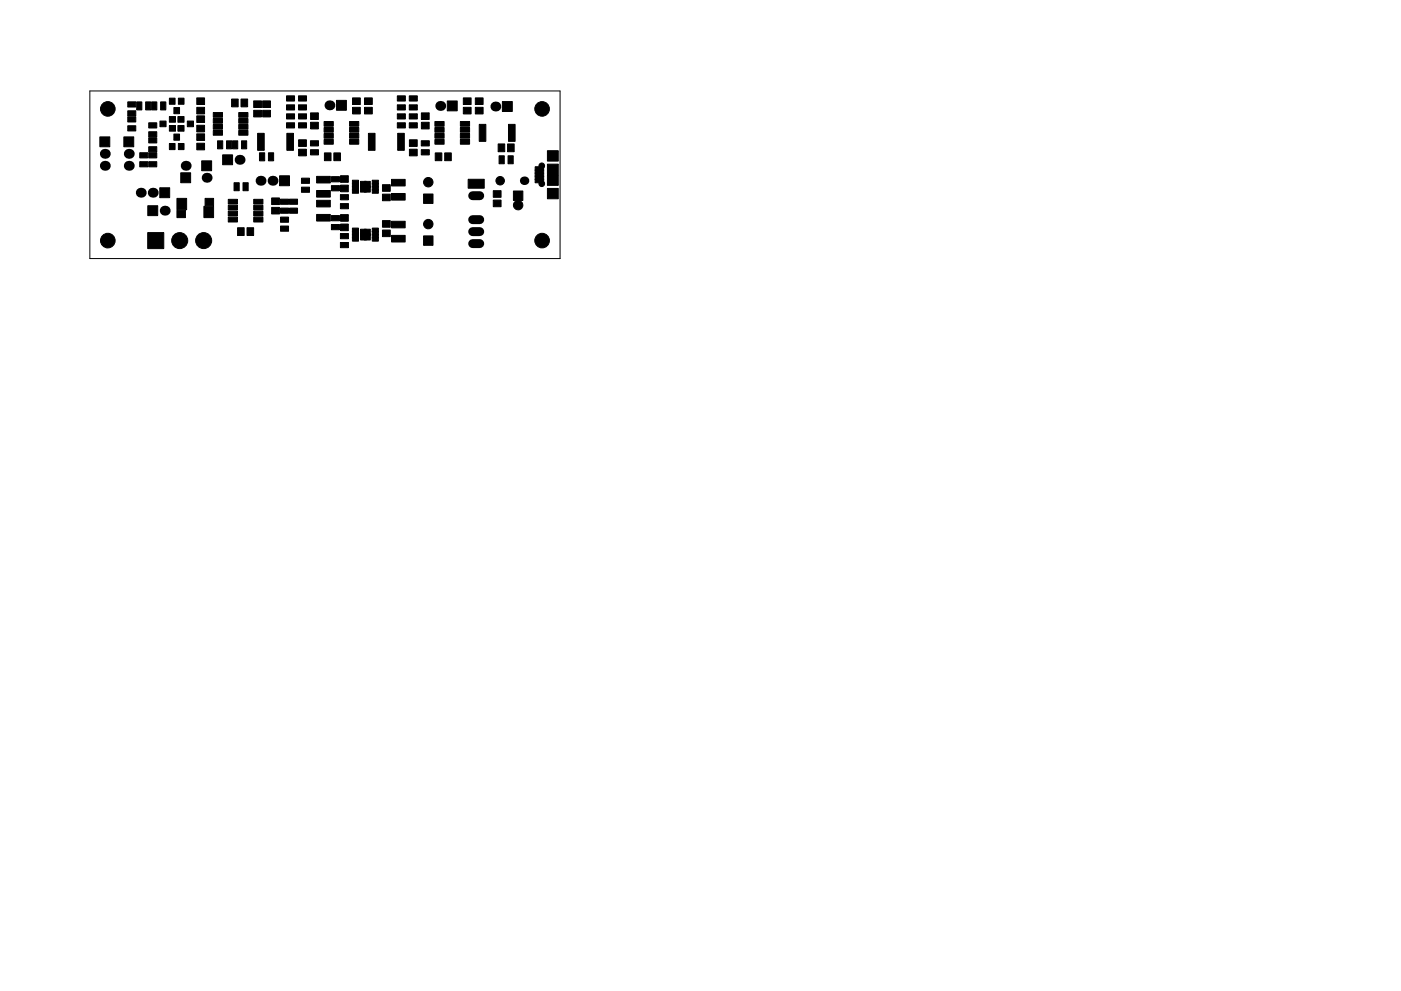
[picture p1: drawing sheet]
<svg xmlns="http://www.w3.org/2000/svg" width="297mm" height="210mm" viewBox="0 0 297 210" stroke-linecap="round" stroke-linejoin="round" font-family="sans-serif">
<path d="M19 19.3h99.7v35.6h-99.7z" fill="none" stroke="#000" stroke-width=".21"/>
<g fill="#000" stroke="#000" stroke-width=".21">
<path d="M21.2 29h2.1v2.1h-2.1zM26.3 29h2.1v2.1h-2.1zM27.1 24.8h1.7v1.1h-1.7zM27.1 26.7h1.7v1.1h-1.7zM27.1 23.5h1.7v1.1h-1.7zM27.1 21.6h1.7v1.1h-1.7zM29 21.6h1.1v1.7h-1.1zM29.6 34.3h1.7v1.1h-1.7zM29.6 32.4h1.7v1.1h-1.7zM31.5 32.4h1.7v1.1h-1.7zM31.5 34.3h1.7v1.1h-1.7zM31.5 29.2h1.7v1.1h-1.7z"/>
<path d="M31.5 31.1h1.7v1.1h-1.7zM31.5 26.1h1.7v1.1h-1.7zM31.5 28h1.7v1.1h-1.7zM30.9 21.6h1.1v1.7h-1.1zM32.2 21.6h1.1v1.7h-1.1zM33.9 39.8h2.1v2.1h-2.1zM34.1 21.6h1.1v1.7h-1.1zM33.9 25.7h1.3v1.2h-1.3zM35.9 20.8h1.2v1.3h-1.2zM36.9 22.8h1.2v1.3h-1.2zM35.9 30.4h1.2v1.3h-1.2zM35.9 26.6h1.3v1.2h-1.3z"/>
<path d="M35.9 24.7h1.3v1.2h-1.3zM37.7 24.7h1.3v1.2h-1.3zM37.7 26.6h1.3v1.2h-1.3zM37.8 20.8h1.2v1.3h-1.2zM36.9 28.4h1.2v1.3h-1.2zM37.8 30.4h1.2v1.3h-1.2zM39.7 25.7h1.3v1.2h-1.3zM38.3 36.7h2.1v2.1h-2.1zM41.7 20.8h1.7v1.4h-1.7zM41.7 22.8h1.7v1.4h-1.7zM41.7 24.6h1.7v1.4h-1.7zM41.7 26.6h1.7v1.4h-1.7z"/>
<path d="M41.7 28.4h1.7v1.4h-1.7zM41.7 30.4h1.7v1.4h-1.7zM42.8 34.1h2.1v2.1h-2.1zM45.2 23.9h2v1h-2zM45.2 25.1h2v1h-2zM45.2 26.4h2v1h-2zM45.2 27.7h2v1h-2zM46.1 29.9h1.1v1.7h-1.1zM49.1 21h1.4v1.7h-1.4zM48 29.9h1.1v1.7h-1.1zM47.2 32.9h2.1v2.1h-2.1zM49.3 29.9h1.1v1.7h-1.1z"/>
<path d="M50.6 27.7h2v1h-2zM50.6 26.4h2v1h-2zM50.6 25.1h2v1h-2zM50.6 23.9h2v1h-2zM49.6 38.8h1.1v1.7h-1.1zM51.1 21h1.4v1.7h-1.4zM51.2 29.9h1.1v1.7h-1.1zM51.5 38.8h1.1v1.7h-1.1zM55 32.4h1.1v1.7h-1.1zM53.8 23.4h1.6v1.4h-1.6zM53.8 21.4h1.6v1.4h-1.6zM54.6 28.3h1.4v3.6h-1.4z"/>
<path d="M56.9 32.4h1.1v1.7h-1.1zM55.7 23.4h1.6v1.4h-1.6zM55.7 21.4h1.6v1.4h-1.6zM59.3 37.3h2.1v2.1h-2.1zM60.7 24.1h1.7v1.1h-1.7zM60.7 26h1.7v1.1h-1.7zM60.7 20.3h1.7v1.1h-1.7zM60.7 22.2h1.7v1.1h-1.7zM60.8 28.3h1.4v3.6h-1.4zM63.3 24.1h1.7v1.1h-1.7zM63.3 26h1.7v1.1h-1.7zM63.3 20.3h1.7v1.1h-1.7z"/>
<path d="M63.3 22.2h1.7v1.1h-1.7zM63.3 29.7h1.7v1.4h-1.7zM63.3 31.7h1.7v1.4h-1.7zM63.9 37.8h1.7v1.1h-1.7zM63.9 39.7h1.7v1.1h-1.7zM65.8 29.9h1.7v1.1h-1.7zM65.8 31.8h1.7v1.1h-1.7zM65.9 23.9h1.6v1.4h-1.6zM65.9 25.9h1.6v1.4h-1.6zM68.7 25.8h2v1h-2zM68.7 27.1h2v1h-2zM68.7 28.3h2v1h-2z"/>
<path d="M68.7 29.6h2v1h-2zM68.8 32.4h1.4v1.7h-1.4zM67.1 37.4h2.9v1.4h-2.9zM70.8 32.4h1.4v1.7h-1.4zM71.3 21.3h2.1v2.1h-2.1zM70.3 37.5h1.7v1.1h-1.7zM72.2 37.3h1.6v1.4h-1.6zM74.1 29.6h2v1h-2zM74.1 28.3h2v1h-2zM74.1 27.1h2v1h-2zM74.1 25.8h2v1h-2zM74.7 38.2h1.3v.9h-1.3z"/>
<path d="M74.7 38.9h1.3v.8h-1.3zM74.7 20.8h1.7v1.4h-1.7zM74.7 22.8h1.7v1.4h-1.7zM76.4 38.5h1.3v1.3h-1.3zM77.3 38.5h1.2v1.3h-1.2zM77.3 20.8h1.6v1.4h-1.6zM77.3 22.8h1.6v1.4h-1.6zM78.9 38.9h1.3v.8h-1.3zM78.9 38.2h1.3v.9h-1.3zM78.1 28.3h1.4v3.6h-1.4zM84.2 24.1h1.7v1.1h-1.7zM84.2 26h1.7v1.1h-1.7z"/>
<path d="M84.2 20.3h1.7v1.1h-1.7zM84.2 22.2h1.7v1.1h-1.7zM84.3 28.3h1.4v3.6h-1.4zM83 38.1h2.9v1.4h-2.9zM86.8 24.1h1.7v1.1h-1.7zM86.8 26h1.7v1.1h-1.7zM86.8 20.3h1.7v1.1h-1.7zM86.8 22.2h1.7v1.1h-1.7zM86.8 29.7h1.7v1.4h-1.7zM86.8 31.7h1.7v1.4h-1.7zM89.3 29.9h1.7v1.1h-1.7zM89.3 31.8h1.7v1.1h-1.7z"/>
<path d="M89.3 23.9h1.7v1.4h-1.7zM89.3 25.9h1.7v1.4h-1.7zM92.2 25.8h2v1h-2zM92.2 27.1h2v1h-2zM92.2 28.3h2v1h-2zM92.2 29.6h2v1h-2zM92.3 32.4h1.4v1.7h-1.4zM94.3 32.4h1.4v1.7h-1.4zM94.8 21.4h2.1v2.1h-2.1zM97.6 29.6h2v1h-2zM97.6 28.3h2v1h-2zM97.6 27.1h2v1h-2z"/>
<path d="M97.6 25.8h2v1h-2zM98.2 20.8h1.7v1.4h-1.7zM98.2 22.8h1.7v1.4h-1.7zM99.3 38h3.4v1.9h-3.4zM100.8 20.8h1.6v1.4h-1.6zM100.8 22.8h1.6v1.4h-1.6zM101.6 26.4h1.4v3.6h-1.4zM106.5 21.6h2.1v2.1h-2.1zM105.8 33.1h1.1v1.7h-1.1zM105.6 30.5h1.4v1.7h-1.4zM107.7 33.1h1.1v1.7h-1.1zM107.6 30.5h1.4v1.7h-1.4z"/>
<path d="M107.8 26.4h1.4v3.6h-1.4zM113.5 38h1.8v.8h-1.8zM113.5 37.3h1.8v.8h-1.8zM113.5 36.7h1.8v.8h-1.8zM113.5 36h1.8v.8h-1.8zM113.5 35.4h1.8v.8h-1.8zM116.1 32h2.3v2.2h-2.3zM116.1 34.8h2.3v2.2h-2.3zM116.1 37.1h2.3v2.2h-2.3zM31.3 49.3h3.4v3.4h-3.4zM31.3 43.6h2.1v2.1h-2.1zM37.5 44.6h1.8v1.6h-1.8z"/>
<path d="M37.5 42.1h2.1v2.4h-2.1zM43.2 43.8h2.1v2.4h-2.1zM43.5 42.1h1.8v1.5h-1.8zM48.4 42.3h1.9v1h-1.9zM48.4 43.6h1.9v1h-1.9zM48.4 44.8h1.9v1h-1.9zM48.4 46.1h1.9v1h-1.9zM50.4 48.3h1.4v1.7h-1.4zM52.4 48.3h1.4v1.7h-1.4zM53.8 46.1h1.9v1h-1.9zM53.8 44.8h1.9v1h-1.9zM53.8 43.6h1.9v1h-1.9z"/>
<path d="M53.8 42.3h1.9v1h-1.9zM57.6 44h1.6v1.4h-1.6zM57.6 42h1.6v1.4h-1.6zM59.5 48h1.7v1.1h-1.7zM59.5 46.1h1.7v1.1h-1.7zM59.5 44.1h1.7v1.1h-1.7zM59.5 42.2h1.7v1.1h-1.7zM61.4 42.2h1.7v1.1h-1.7zM61.4 44.1h1.7v1.1h-1.7zM67.1 45.5h2.9v1.4h-2.9zM67.1 42.5h2.9v1.4h-2.9zM67.1 40.4h2.9v1.4h-2.9z"/>
<path d="M70.3 45.7h1.7v1.1h-1.7zM70.3 47.6h1.7v1.1h-1.7zM70.3 39.4h1.7v1.1h-1.7zM72.2 49.5h1.7v1.1h-1.7zM72.2 51.4h1.7v1.1h-1.7zM72.2 45.5h1.6v1.4h-1.6zM72.2 47.5h1.6v1.4h-1.6zM72.2 39.3h1.6v1.4h-1.6zM72.2 43.2h1.7v1.1h-1.7zM72.2 41.3h1.7v1.1h-1.7zM74.7 48.4h1.3v.8h-1.3zM74.7 49h1.3v.9h-1.3z"/>
<path d="M74.7 49.7h1.3v.8h-1.3zM74.7 50.3h1.3v.9h-1.3zM74.7 39.5h1.3v.9h-1.3zM74.7 40.2h1.3v.8h-1.3zM76.4 49.6h1.3v1.3h-1.3zM76.4 48.6h1.3v1.4h-1.3zM76.4 39.4h1.3v1.4h-1.3zM77.3 49.6h1.2v1.3h-1.2zM77.3 48.6h1.2v1.4h-1.2zM77.3 39.4h1.2v1.4h-1.2zM78.9 50.3h1.3v.9h-1.3zM78.9 49.7h1.3v.8h-1.3z"/>
<path d="M78.9 49h1.3v.9h-1.3zM78.9 48.4h1.3v.8h-1.3zM78.9 40.2h1.3v.8h-1.3zM78.9 39.5h1.3v.9h-1.3zM81.1 48.8h1.6v1.4h-1.6zM81.1 46.8h1.6v1.4h-1.6zM81.1 41.2h1.6v1.4h-1.6zM81.1 39.2h1.6v1.4h-1.6zM83 49.9h2.9v1.4h-2.9zM83 46.9h2.9v1.4h-2.9zM83 41.1h2.9v1.4h-2.9zM89.8 50h2v2h-2z"/>
<path d="M89.8 41.2h2v2h-2zM104.6 40.5h1.6v1.4h-1.6zM104.6 42.5h1.6v1.4h-1.6zM108.9 40.5h2v2h-2zM116.1 40h2.3v2.2h-2.3z"/>
<circle cx="22.9" cy="23.1" r="1.55"/>
<circle cx="90.8" cy="38.7" r="1"/>
<circle cx="106" cy="38.3" r=".9"/>
<circle cx="114.9" cy="39" r=".6"/>
<circle cx="114.9" cy="35.2" r=".6"/>
<circle cx="114.9" cy="23.1" r="1.55"/>
<circle cx="22.9" cy="51" r="1.55"/>
<circle cx="38.1" cy="51" r="1.7"/>
<circle cx="43.2" cy="51" r="1.7"/>
<circle cx="90.8" cy="47.5" r="1"/>
<circle cx="109.9" cy="43.5" r="1"/>
<circle cx="114.9" cy="51" r="1.55"/>
</g>
<g fill="#000">
<circle cx="22.2" cy="32.6" r="1.05"/>
<circle cx="22.2" cy="35.2" r="1.05"/>
<circle cx="27.3" cy="32.6" r="1.05"/>
<circle cx="27.3" cy="35.2" r="1.05"/>
<circle cx="39.4" cy="35.2" r="1.05"/>
<circle cx="43.8" cy="37.7" r="1.05"/>
<circle cx="50.8" cy="33.9" r="1.05"/>
<circle cx="55.2" cy="38.3" r="1.05"/>
<circle cx="57.8" cy="38.3" r="1.05"/>
<circle cx="69.8" cy="22.3" r="1.05"/>
<circle cx="93.3" cy="22.5" r="1.05"/>
<circle cx="105" cy="22.6" r="1.05"/>
<circle cx="111.1" cy="38.3" r=".9"/>
<circle cx="29.8" cy="40.9" r="1.05"/>
<circle cx="32.4" cy="40.9" r="1.05"/>
<circle cx="34.9" cy="44.7" r="1.05"/>
</g>
<path d="M100.2 41.5h1.5M100.2 46.6h1.5M100.2 49.1h1.5M100.2 51.7h1.5" fill="none" stroke="#000" stroke-width="1.9"/>
</svg>
